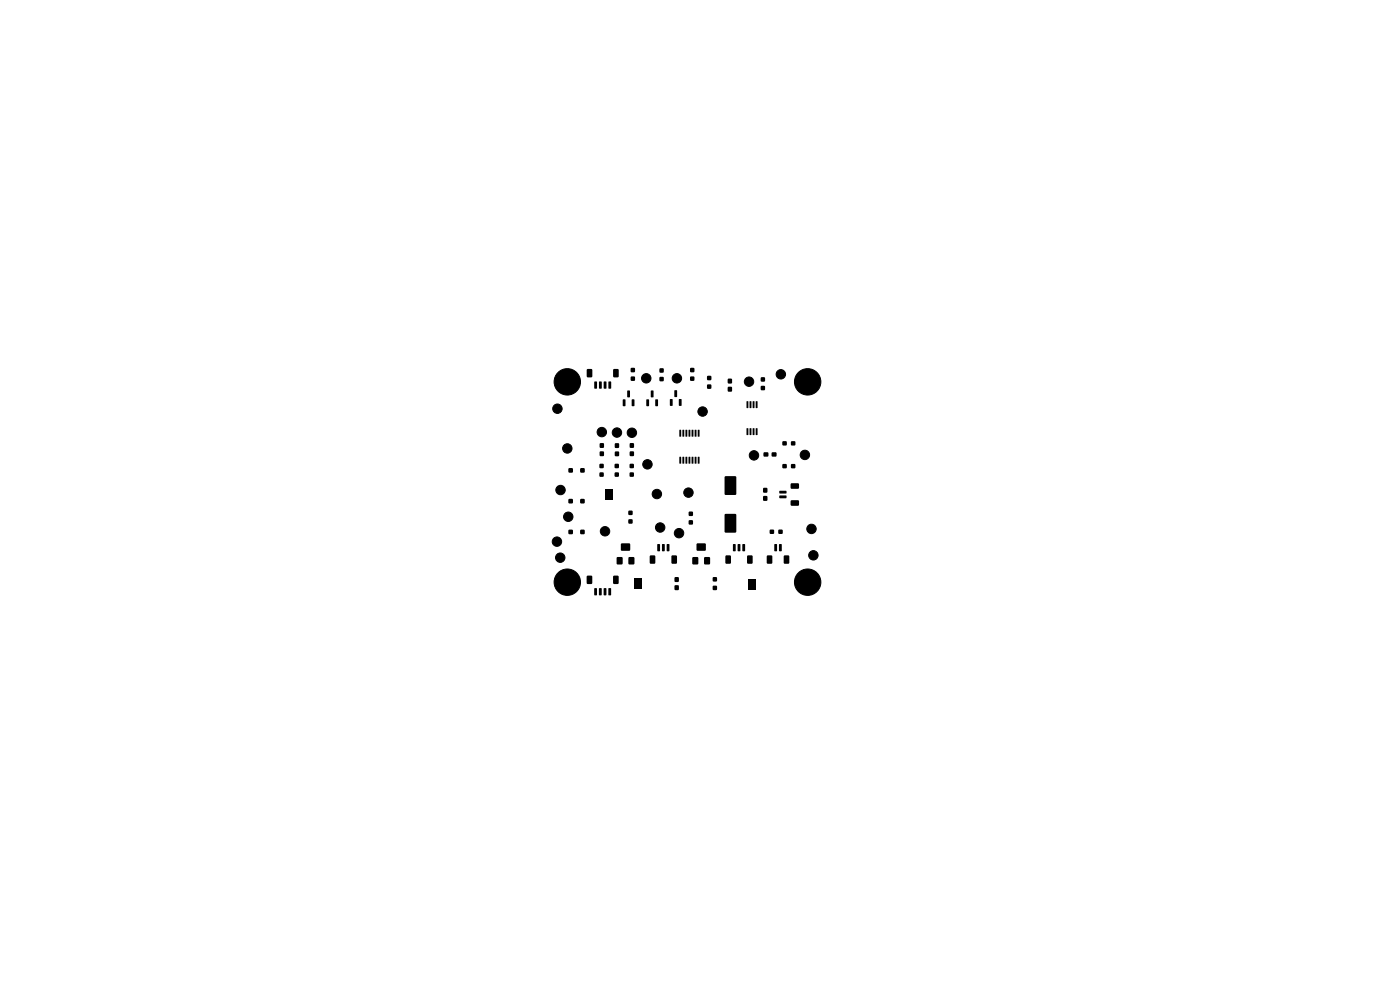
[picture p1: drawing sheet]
<svg xmlns="http://www.w3.org/2000/svg" width="297mm" height="210mm" viewBox="0 0 297 210" stroke-linecap="round" stroke-linejoin="round" font-family="sans-serif">
<g fill="#000">
<path d="M124.5 78.3h.9l.2 .1 .1 1.4-.2 .2-.8 .1-.2-.2zM130.1 78.3h.9l.2 .1 .1 1.4-.2 .2-.8 .1-.2-.2zM133.8 78.1h.9v.8h-.9zM133.8 79.9h.9v.8h-.9zM139.9 78.2h.9v.8h-.9zM139.9 80h.9v.8h-.9zM146.4 78.1h.9v.8h-.9zM146.4 79.9h.9v.8h-.9zM120.6 99.4h.9v.8h-.9zM123.1 99.4h.9v.8h-.9zM126.1 81h.6l-.1 1.4h-.5zM127.3 94h.8v1h-.8z"/>
<path d="M127.3 95.8h.8v.9h-.8zM127.1 81h.6l-.1 1.4h-.5zM127.2 98.4h.8v.9h-.8zM128.1 81h.6l-.1 1.4h-.5zM129.1 81h.6l-.1 1.4h-.5zM130.5 94.1h.8v.9h-.8zM130.5 95.8h.8v.9h-.8zM130.4 98.4h.8v.9h-.8zM132.1 84.7l.6 .1-.1 1.4-.5-.1zM133.1 82.9h.5v1.4l-.5-.1zM133.6 94h.8v1h-.8zM133.6 95.8h.8v.9h-.8z"/>
<path d="M133.6 98.4h.8v.9h-.8zM134 84.7l.6 .1-.1 1.4-.5-.1zM137.1 84.7l.6 .1-.1 1.4-.5-.1zM138.1 82.9h.5v1.4l-.5-.1zM139 84.7l.6 .1-.1 1.4-.5-.1zM142.1 84.7h.6l-.1 1.4-.5-.1zM143.1 82.8l.5 .1v1.3l-.5-.1zM144.1 91.2h.4v1.4h-.4zM144.1 96.9h.4v1.5l-.4-.1zM144 84.7h.6l-.1 1.4-.5-.1zM144.8 91.2h.4l-.1 1.4h-.3zM144.8 96.9h.4l-.1 1.5-.3-.1z"/>
<path d="M145.4 91.2h.4v1.4h-.4zM145.4 96.9h.4v1.5l-.4-.1zM146.1 91.2h.4l-.1 1.4h-.3zM146.1 96.9h.4l-.1 1.5-.3-.1zM146.7 91.2h.4v1.4h-.4zM146.7 96.9h.4v1.5l-.4-.1zM147.4 91.2h.4l-.1 1.4h-.3zM147.4 96.9h.4l-.1 1.5-.3-.1zM148 91.2h.4v1.4h-.4zM148 96.9h.4v1.5l-.4-.1zM150 81.6h.9v.8h-.9zM150 79.8h.9v.8h-.9z"/>
<path d="M154.4 82.1h.8v.9h-.8zM154.4 80.4h.8v.9h-.8zM158.4 85.1l.4 .1-.1 1.4-.3-.1zM158.4 90.9h.4l-.1 1.4-.3-.1zM159 85.1l.4 .1v1.4l-.4-.1zM159 90.9h.4v1.4l-.4-.1zM159.7 85.1l.4 .1-.1 1.4-.3-.1zM159.7 90.9h.4l-.1 1.4-.3-.1zM160.3 85.1l.4 .1v1.4l-.4-.1zM160.3 90.9h.4v1.4l-.4-.1zM162 96h1v.8h-1zM161.4 81.9h.8v.8h-.8z"/>
<path d="M161.4 80.1h.8v.8h-.8zM163.7 96h1v.8h-1zM166 93.6h.9v.9h-.9zM166 98.5h.9v.8h-.9zM167.8 93.6h.9v.9h-.9zM167.8 98.5h.9v.8h-.9zM120.6 112.4h.9v.9h-.9zM120.6 105.9h.9v.8h-.9zM123.1 112.4h.9v.9h-.9zM123.1 105.9h.9v.8h-.9zM127.2 100.3h.8v.8h-.8zM128.5 105h1.5v1h-1.5z"/>
<path d="M128.5 103.7h1.5v1h-1.5zM128.5 104.7h1.5v.3h-1.5zM130.9 118.2h1.1v1.5h-1.1zM130.4 100.3h.8v.8h-.8zM131.8 115.3h1.8v1.5h-1.8zM133.4 118.2h1.1v1.5h-1.1zM133.3 108.4h.9v.8h-.9zM133.3 110.2h.9v.8h-.9zM133.6 100.3h.8v.8h-.8zM137.9 117.9l.9-.1 .2 .2v1.4l-.1 .2h-.8l-.3-.2zM139.5 115.4l.5 .1-.1 1.4h-.5zM140.5 115.4l.5 .1-.1 1.4h-.5z"/>
<path d="M141.5 115.4l.5 .1-.1 1.4h-.5zM142.5 117.9l.9-.1 .2 .2v1.4l-.1 .2h-.8l-.3-.2zM146.1 108.6h.9v.8h-.9zM146.1 110.4h.9v.8h-.9zM146.9 118.2h1.2v1.5h-1.2zM147.8 115.3h1.9v1.5h-1.9zM149.4 118.2h1.2v1.5h-1.2zM154 117.9l.8-.1 .3 .2v1.4l-.2 .2h-.8l-.2-.2zM155.5 115.4l.6 .1-.1 1.4h-.5zM153.8 109.1l2.2-.1 .2 .2v3.6l-.1 .2h-2.1l-.3-.2zM153.8 101.1l2.2-.1 .2 .2v3.6l-.1 .2h-2.1l-.3-.2zM156.5 115.4l.6 .1-.1 1.4h-.5z"/>
<path d="M157.5 115.4l.6 .1-.1 1.4h-.5zM158.6 117.9l.8-.1 .3 .2v1.4l-.2 .2h-.8l-.2-.2zM161.9 105.3h.8v.9h-.8zM161.9 103.5h.8v1h-.8zM162.7 117.9l.9-.1 .2 .2 .1 1.4-.2 .2h-.8l-.2-.2zM163.3 112.4h.9v.8h-.9zM164.3 115.4l.5 .1v1.4h-.5zM165.3 115.4l.5 .1v1.4h-.5zM165.2 112.4h.8v.8h-.8zM166.3 117.9l.9-.1 .2 .2 .1 1.4-.2 .2h-.8l-.2-.2zM165.4 105.1h1.4l.1 .5-1.5 .1zM165.4 104.1h1.4l.1 .5-1.5 .1z"/>
<path d="M167.8 106.2l1.6-.1 .1 .3v.7l-.2 .2h-1.4l-.2-.2zM167.8 102.6l1.6-.1 .1 .3v.7l-.2 .2h-1.4l-.2-.2zM124.5 122.2l.9-.1 .2 .2 .1 1.4-.2 .2h-.8l-.2-.2zM126.1 124.8h.5v1.5l-.5-.1zM127.1 124.8h.5v1.5l-.5-.1zM128.1 124.8h.5v1.5l-.5-.1zM129.1 124.8h.5v1.5l-.5-.1zM130.1 122.2l.9-.1 .2 .2 .1 1.4-.2 .2h-.8l-.2-.2zM134.7 124h1.5v1h-1.5zM134.7 122.7h1.5v1h-1.5zM134.7 123.7h1.5v.2h-1.5zM143.1 124.2h.9v.9h-.9z"/>
<path d="M143.1 122.5h.9v.9h-.9zM151.2 122.5h.9v.8h-.9zM151.2 124.3h.9v.8h-.9zM158.8 124.1h1.5v1h-1.5zM158.8 122.8h1.5v1h-1.5zM158.8 123.8h1.5v.3h-1.5z"/>
</g>
<g fill="#000" stroke="#000" stroke-width=".21">
<circle cx="165.7" cy="79.4" r="1"/>
<circle cx="118.3" cy="86.7" r="1"/>
<circle cx="120.4" cy="81" r="2.8"/>
<circle cx="120.4" cy="95.1" r="1"/>
<circle cx="127.7" cy="91.7" r="1"/>
<circle cx="130.9" cy="91.8" r="1"/>
<circle cx="134.1" cy="91.8" r="1"/>
<circle cx="137.1" cy="80.2" r="1"/>
<circle cx="137.4" cy="98.5" r="1"/>
<circle cx="143.6" cy="80.2" r="1"/>
<circle cx="149.1" cy="87.3" r="1"/>
<circle cx="158.9" cy="81" r="1"/>
<circle cx="160" cy="96.6" r="1"/>
<circle cx="170.8" cy="96.5" r="1"/>
<circle cx="171.3" cy="81" r="2.8"/>
<circle cx="118.2" cy="114.9" r="1"/>
<circle cx="118.9" cy="118.3" r="1"/>
<circle cx="118.9" cy="103.9" r="1"/>
<circle cx="120.6" cy="109.6" r="1"/>
<circle cx="128.4" cy="112.7" r="1"/>
<circle cx="139.4" cy="104.8" r="1"/>
<circle cx="140.1" cy="111.9" r="1"/>
<circle cx="144.1" cy="113.1" r="1"/>
<circle cx="146.1" cy="104.5" r="1"/>
<circle cx="172.2" cy="112.2" r="1"/>
<circle cx="172.6" cy="117.8" r="1"/>
<circle cx="120.4" cy="123.5" r="2.8"/>
<circle cx="171.3" cy="123.5" r="2.8"/>
</g>
</svg>
